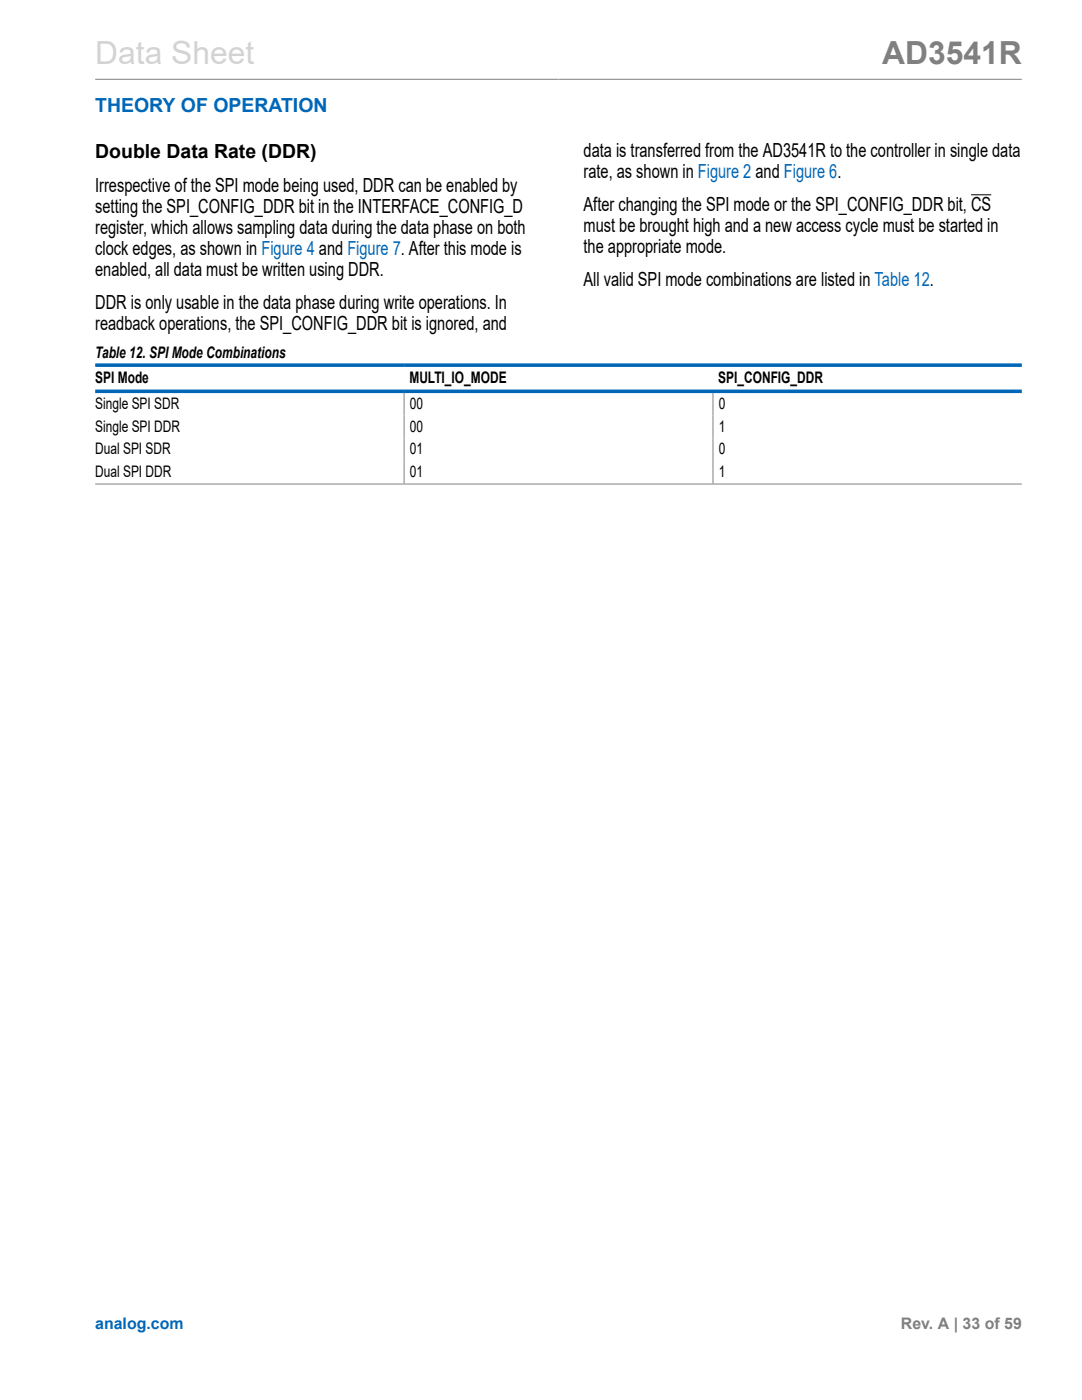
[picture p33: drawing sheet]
<svg xmlns="http://www.w3.org/2000/svg" width="216mm" height="279mm" viewBox="0 0 216 279" stroke-linecap="round" stroke-linejoin="round" font-family="sans-serif">
<defs><g id="words">
<text font-size="6.3" fill="#d3d3d3" x="19" y="12.7">Data Sheet</text>
<text font-size="6.3" fill="#808080" x="176" y="12.7">AD3541R</text>
<text font-size="3.9" fill="#0067b8" x="19" y="22.3">THEORY OF OPERATION</text>
<g font-size="3.9">
<text x="19" y="31.4">Double Data Rate (DDR)</text>
<text x="116.4" y="31.2">data is transferred from the AD3541R to the controller in single data</text>
<text x="116.4" y="35.5">rate, as shown in Figure 2 and Figure 6.</text>
<text x="19" y="38.2">Irrespective of the SPI mode being used, DDR can be enabled by</text>
<text x="19" y="46.7">register, which allows sampling data during the data phase on both</text>
<text x="19" y="42.5">setting the SPI_CONFIG_DDR bit in the INTERFACE_CONFIG_D</text>
<text x="116.4" y="42">After changing the SPI mode or the SPI_CONFIG_DDR bit, CS</text>
<text x="116.4" y="46.3">must be brought high and a new access cycle must be started in</text>
<text x="19" y="50.9">clock edges, as shown in Figure 4 and Figure 7. After this mode is</text>
<text x="116.4" y="50.5">the appropriate mode.</text>
<text x="19" y="55.2">enabled, all data must be written using DDR.</text>
<text x="116.4" y="57.1">All valid SPI mode combinations are listed in Table 12.</text>
<text x="19" y="65.9">readback operations, the SPI_CONFIG_DDR bit is ignored, and</text>
<text x="19" y="61.7">DDR is only usable in the data phase during write operations. In</text>
</g>
<g font-size="3.2">
<text x="19" y="71.5">Table 12. SPI Mode Combinations</text>
<text x="19" y="76.4">SPI Mode</text>
<text x="81.7" y="76.4">MULTI_IO_MODE</text>
<text x="143.3" y="76.4">SPI_CONFIG_DDR</text>
<text x="19" y="81.6">Single SPI SDR</text>
<text x="81.8" y="81.6">00</text>
<text x="143.4" y="81.6">0</text>
<text x="19" y="86.1">Single SPI DDR</text>
<text x="81.8" y="86.1">00</text>
<text x="143.4" y="86.1">1</text>
<text x="19" y="90.7">Dual SPI SDR</text>
<text x="19" y="95.2">Dual SPI DDR</text>
<text x="81.8" y="90.7">01</text>
<text x="81.8" y="95.2">01</text>
<text x="143.4" y="90.7">0</text>
<text x="143.4" y="95.2">1</text>
</g>
<text font-size="3.2" fill="#0067b8" x="19" y="265.3">analog.com</text>
<text font-size="3.2" fill="#808080" x="179.8" y="265.3">Rev. A | 33 of 59</text>
</g></defs>
<path d="M19 15.8h184.9M80.6 78.4v18.1M142.3 78.4v18.1M19 96.6h184.9" fill="none" stroke="#808080" stroke-width=".2"/>
<path d="M193.8 38.9h4" fill="none" stroke="#000" stroke-width=".2"/>
<path d="M19 72.9h184.9M19 78.1h184.9" fill="none" stroke="#0067b8" stroke-width=".71"/>
<use href="#words"/>
</svg>
